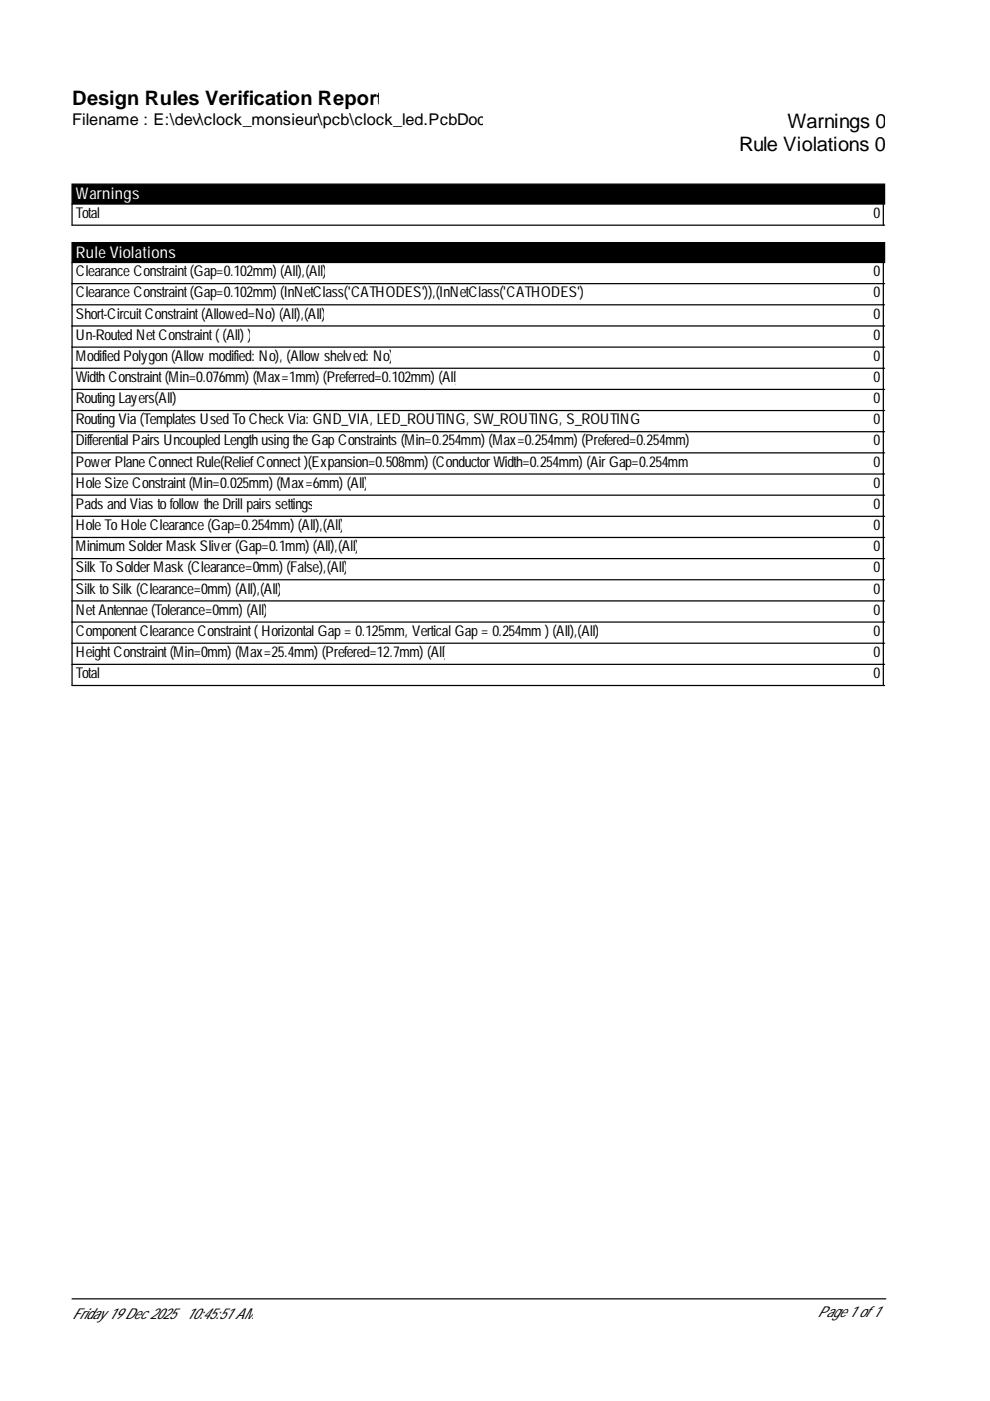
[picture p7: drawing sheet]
<svg xmlns="http://www.w3.org/2000/svg" width="210mm" height="297mm" viewBox="0 0 210 297" stroke-linecap="round" stroke-linejoin="round" font-family="sans-serif">
<defs><g id="words">
<g font-size="4.2">
<text x="15.3" y="22.3">Design Rules Verification Report</text>
<text x="167" y="27">Warnings 0</text>
<text x="156.7" y="32">Rule Violations 0</text>
</g>
<text font-size="3.4" x="15.3" y="26.6">Filename : E:\dev\clock_monsieur\pcb\clock_led.PcbDoc</text>
<g font-size="3.4" fill="#fff">
<text x="16.1" y="42.2">Warnings</text>
<text x="16.1" y="54.6">Rule Violations</text>
</g>
<g font-size="3.2">
<text x="16.1" y="46.2">Total</text>
<text x="185.2" y="46.2">0</text>
<text x="16.1" y="58.6">Clearance Constraint (Gap=0.102mm) (All),(All)</text>
<text x="185.2" y="58.6">0</text>
<text x="16.1" y="63.1">Clearance Constraint (Gap=0.102mm) (InNetClass('CATHODES')),(InNetClass('CATHODES'))</text>
<text x="185.2" y="63.1">0</text>
<text x="16.1" y="67.5">Short-Circuit Constraint (Allowed=No) (All),(All)</text>
<text x="185.2" y="67.5">0</text>
<text x="16.1" y="72">Un-Routed Net Constraint ( (All) )</text>
<text x="16.1" y="76.5">Modified Polygon (Allow modified: No), (Allow shelved: No)</text>
<text x="185.2" y="72">0</text>
<text x="185.2" y="76.5">0</text>
<text x="16.1" y="81">Width Constraint (Min=0.076mm) (Max=1mm) (Preferred=0.102mm) (All)</text>
<text x="185.2" y="81">0</text>
<text x="16.1" y="85.5">Routing Layers(All)</text>
<text x="16.1" y="90">Routing Via (Templates Used To Check Via: GND_VIA, LED_ROUTING, SW_ROUTING, S_ROUTING,</text>
<text x="185.2" y="85.5">0</text>
<text x="185.2" y="90">0</text>
<text x="16.1" y="94.4">Differential Pairs Uncoupled Length using the Gap Constraints (Min=0.254mm) (Max=0.254mm) (Prefered=0.254mm)</text>
<text x="185.2" y="94.4">0</text>
<text x="16.1" y="98.9">Power Plane Connect Rule(ReliefConnect )(Expansion=0.508mm) (Conductor Width=0.254mm) (Air Gap=0.254mm)</text>
<text x="185.2" y="98.9">0</text>
<text x="16.1" y="103.4">Hole Size Constraint (Min=0.025mm) (Max=6mm) (All)</text>
<text x="16.1" y="107.9">Pads and Vias to follow the Drill pairs settings</text>
<text x="185.2" y="103.4">0</text>
<text x="185.2" y="107.9">0</text>
<text x="16.1" y="112.4">Hole To Hole Clearance (Gap=0.254mm) (All),(All)</text>
<text x="185.2" y="112.4">0</text>
<text x="16.1" y="116.9">Minimum Solder Mask Sliver (Gap=0.1mm) (All),(All)</text>
<text x="185.2" y="116.9">0</text>
<text x="16.1" y="121.4">Silk To Solder Mask (Clearance=0mm) (False),(All)</text>
<text x="16.1" y="125.8">Silk to Silk (Clearance=0mm) (All),(All)</text>
<text x="185.2" y="121.4">0</text>
<text x="185.2" y="125.8">0</text>
<text x="16.1" y="130.3">Net Antennae (Tolerance=0mm) (All)</text>
<text x="185.2" y="130.3">0</text>
<text x="16.1" y="134.8">Component Clearance Constraint ( Horizontal Gap = 0.125mm, Vertical Gap = 0.254mm ) (All),(All)</text>
<text x="185.2" y="134.8">0</text>
<text x="16.1" y="139.3">Height Constraint (Min=0mm) (Max=25.4mm) (Prefered=12.7mm) (All)</text>
<text x="16.1" y="143.8">Total</text>
<text x="185.2" y="139.3">0</text>
<text x="185.2" y="143.8">0</text>
<text x="15.3" y="279.6">Friday 19 Dec 2025</text>
<text x="39.5" y="279.6">10:45:51 AM</text>
<text x="173.3" y="279.3">Page 1 of 1</text>
</g>
</g></defs>
<path d="M15.3 39h172.2v4.3h-172.2zM15.3 51.4h172.2v4.3h-172.2z" fill="#000" stroke="#000" stroke-width=".26"/>
<g fill="none" stroke="#000" stroke-width=".26">
<path d="M15.3 43.3v4.4h172.2M15.3 55.7v89.6h172.2M187.3 43.3v4.4M187.3 55.7v89.6M15.3 60.1h172.2M15.3 64.6h172.2M15.3 69.1h172.2M15.3 73.6h172.2M15.3 78.1h172.2M15.3 82.6h172.2M15.3 87h172.2M15.3 91.5h172.2"/>
<path d="M15.3 96h172.2M15.3 100.5h172.2M15.3 105h172.2M15.3 109.5h172.2M15.3 114h172.2M15.3 118.4h172.2M15.3 122.9h172.2M15.3 127.4h172.2M15.3 131.9h172.2M15.3 136.4h172.2M15.3 140.9h172.2M15.3 275.4h172.5"/>
</g>
<use href="#words"/>
</svg>
